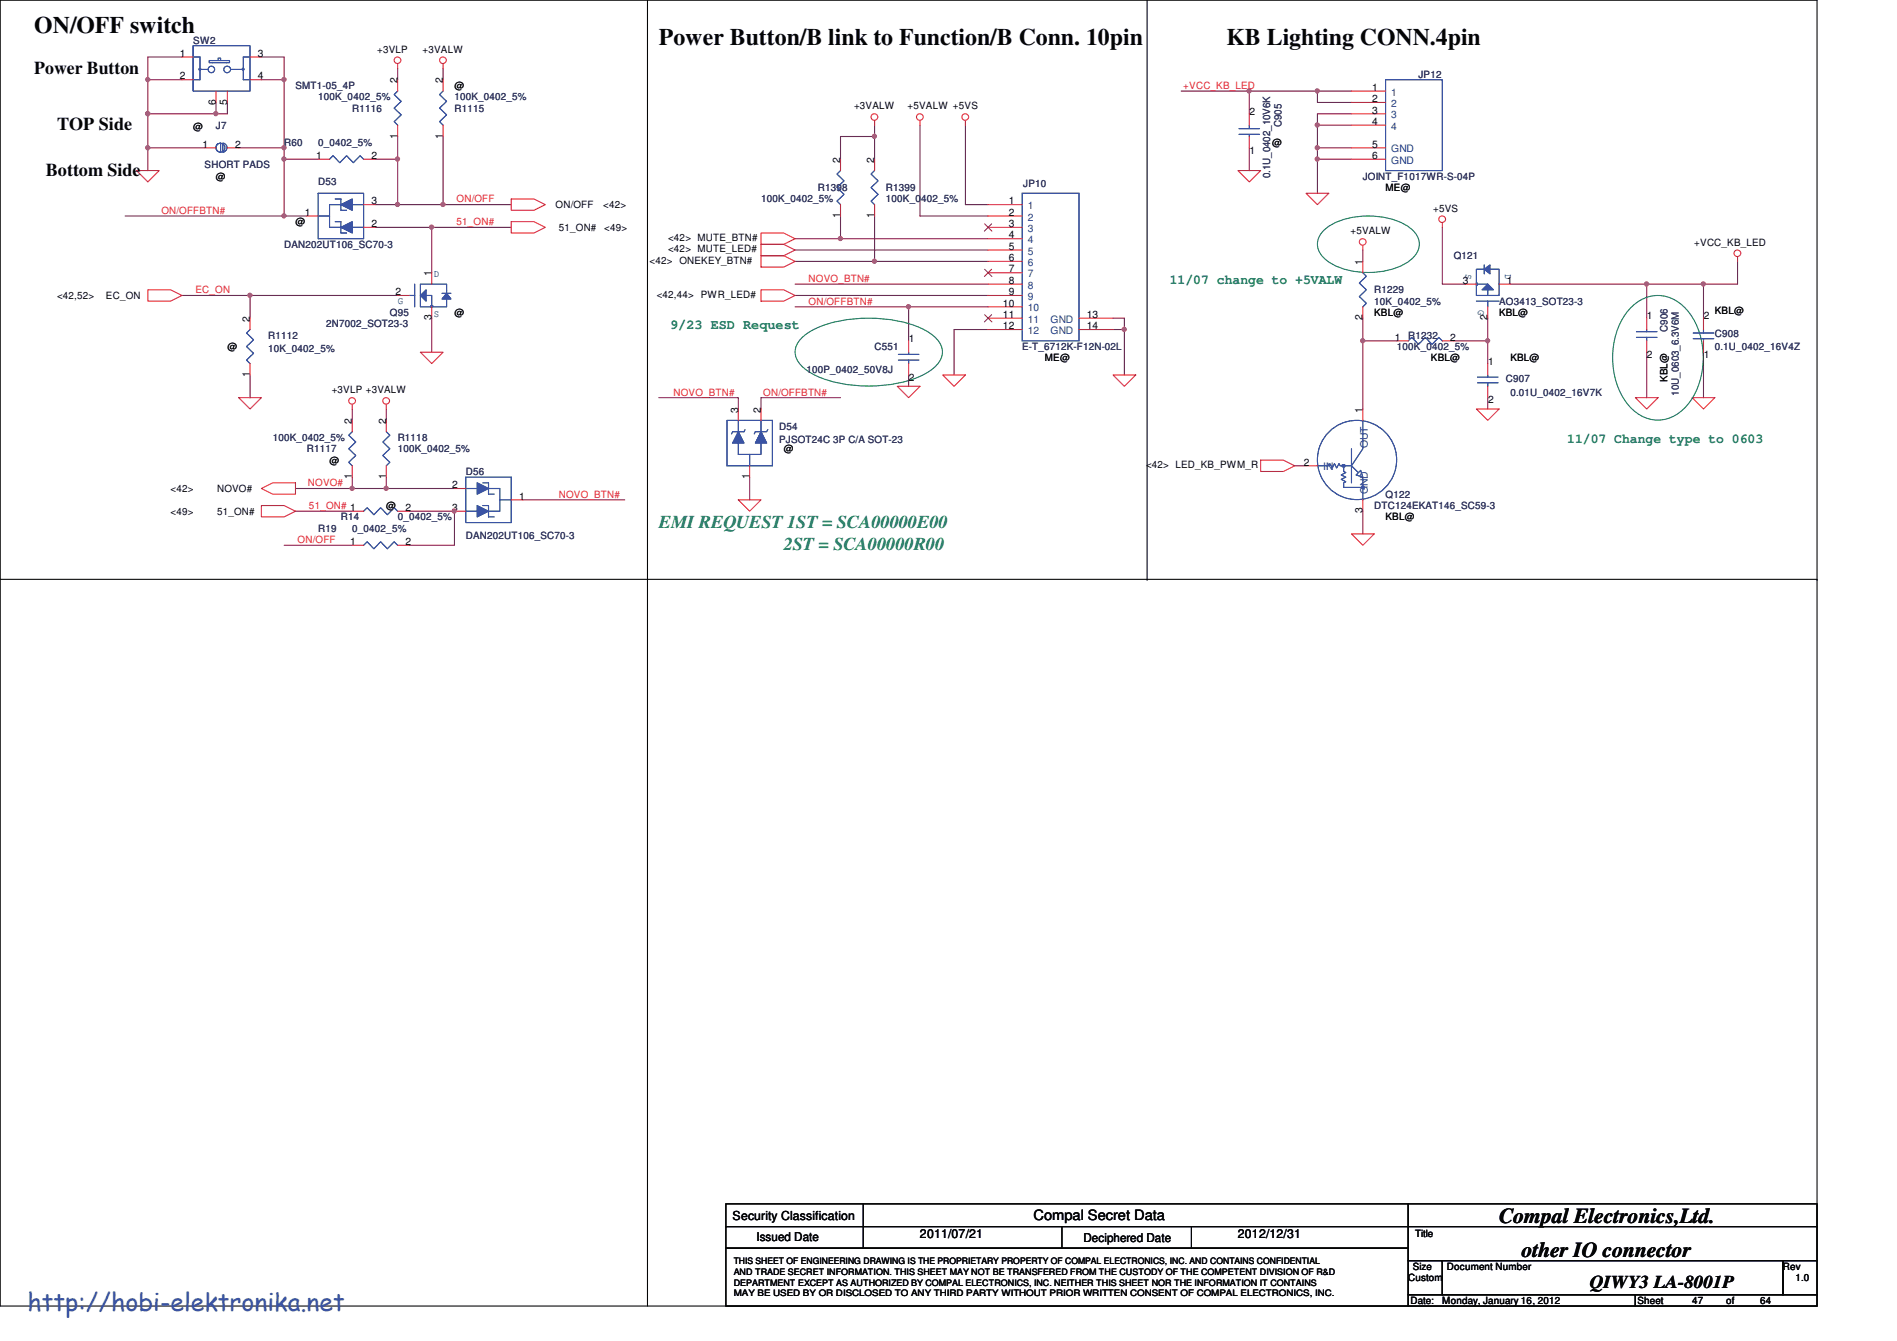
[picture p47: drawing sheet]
<svg xmlns="http://www.w3.org/2000/svg" width="297mm" height="210mm" viewBox="0 0 297 210" stroke-linecap="round" stroke-linejoin="round" font-family="sans-serif">
<defs><g id="words">
<text font-size="3.9" fill="#3953a4" x="4.3" y="205.2">http://hobi-elektronika.net</text>
<g font-size="3.7" fill="#040505">
<text x="5.4" y="5.2">ON/OFF switch</text>
<text x="103.2" y="7">Power Button/B link to Function/B Conn. 10pin</text>
<text x="192.1" y="7">KB Lighting CONN.4pin</text>
</g>
<g font-size="3.3" fill="#040505">
<text x="234.7" y="191.6">Compal Electronics,Ltd.</text>
<text x="238.3" y="196.9">other IO connector</text>
</g>
<g font-size="2.8" fill="#040505">
<text x="5.4" y="11.5">Power Button</text>
<text x="8.9" y="20.4">TOP Side</text>
<text x="7.2" y="27.5">Bottom Side</text>
<text x="249" y="201.8">QIWY3 LA-8001P</text>
</g>
<g font-size="2.8" fill="#0a8141">
<text x="103.2" y="82.6">EMI REQUEST 1ST = SCA00000E00</text>
<text x="122.7" y="86.2">2ST = SCA00000R00</text>
</g>
<text font-size="2.2" fill="#040505" x="161.8" y="191.1">Compal Secret Data</text>
<g font-size="2.1" fill="#0a8141">
<text x="183.2" y="44.4">11/07 change to +5VALW</text>
<text x="104.9" y="51.6">9/23 ESD Request</text>
<text x="245.4" y="69.3">11/07 Change type to 0603</text>
</g>
<g font-size="1.9" fill="#040505">
<text x="114.7" y="191">Security Classification</text>
<text x="118.4" y="194.3">Issued Date</text>
<text x="144.1" y="193.8">2011/07/21</text>
<text x="169.7" y="194.5">Deciphered Date</text>
<text x="193.8" y="193.8">2012/12/31</text>
</g>
<g font-size="1.6" fill="#040505">
<text x="28.1" y="8.9">1</text>
<text x="40.4" y="8.9">3</text>
<text x="59.1" y="8.3">+3VLP</text>
<text x="66.2" y="8.3">+3VALW</text>
<text x="28.1" y="12.4">2</text>
<text x="33.8" y="16.4" transform="rotate(-90 33.8 16.4)">6</text>
<text x="35.6" y="16.4" transform="rotate(-90 35.6 16.4)">5</text>
<text x="40.4" y="12.4">4</text>
<text x="62.2" y="13" transform="rotate(-90 62.2 13)">2</text>
<text x="69.3" y="13" transform="rotate(-90 69.3 13)">2</text>
<text x="71.2" y="13.9">@</text>
<text x="133.7" y="17.1">+3VALW</text>
<text x="142.1" y="17.1">+5VALW +5VS</text>
<text x="195.7" y="18">2</text>
<text x="214.8" y="14.2">1</text>
<text x="214.8" y="16">2</text>
<text x="214.8" y="17.8">3</text>
<text x="30.3" y="20.3">@</text>
<text x="31.7" y="23.1">1</text>
<text x="36.8" y="23.1">2</text>
<text x="62.2" y="21.7" transform="rotate(-90 62.2 21.7)">1</text>
<text x="69.3" y="21.7" transform="rotate(-90 69.3 21.7)">1</text>
<text x="199.2" y="22.8">@</text>
<text x="214.8" y="19.6">4</text>
<text x="214.8" y="23.1">5</text>
<text x="33.8" y="28.1">@</text>
<text x="49.5" y="24.9">1</text>
<text x="58.2" y="24.9">2</text>
<text x="131.6" y="25.5" transform="rotate(-90 131.6 25.5)">2</text>
<text x="136.9" y="25.5" transform="rotate(-90 136.9 25.5)">2</text>
<text x="195.7" y="24">1</text>
<text x="214.8" y="24.9">6</text>
<text x="217" y="29.9">ME@</text>
<text x="46.3" y="35.3">@</text>
<text x="47.7" y="33.8">1</text>
<text x="58.2" y="35.6">2</text>
<text x="58.2" y="32">3</text>
<text x="87" y="32.6">ON/OFF</text>
<text x="94.4" y="32.6">&lt;42&gt;</text>
<text x="131.6" y="34.2" transform="rotate(-90 131.6 34.2)">1</text>
<text x="136.9" y="34.2" transform="rotate(-90 136.9 34.2)">1</text>
<text x="157.9" y="32">1</text>
<text x="157.9" y="33.8">2</text>
<text x="157.9" y="35.6">3</text>
<text x="224.4" y="33.1">+5VS</text>
<text x="87.5" y="36.1">51_ON#</text>
<text x="94.6" y="36.1">&lt;49&gt;</text>
<text x="101.7" y="41.3">&lt;42&gt; ONEKEY_BTN#</text>
<text x="104.6" y="37.8">&lt;42&gt; MUTE_BTN#</text>
<text x="104.6" y="39.5">&lt;42&gt; MUTE_LED#</text>
<text x="157.9" y="37.3">4</text>
<text x="157.9" y="39.1">5</text>
<text x="157.9" y="40.9">6</text>
<text x="211.5" y="36.7">+5VALW</text>
<text x="213.4" y="41.5" transform="rotate(-90 213.4 41.5)">1</text>
<text x="265.3" y="38.5">+VCC_KB_LED</text>
<text x="8.9" y="46.8">&lt;42,52&gt;</text>
<text x="16.6" y="46.8">EC_ON</text>
<text x="61.9" y="46.2">2</text>
<text x="67.6" y="43.3" transform="rotate(-90 67.6 43.3)">1</text>
<text x="102.8" y="46.6">&lt;42,44&gt; PWR_LED#</text>
<text x="157.9" y="42.7">7</text>
<text x="157.9" y="44.4">8</text>
<text x="157.9" y="46.2">9</text>
<text x="229.1" y="44.4">3</text>
<text x="236" y="44.4">1</text>
<text x="39.1" y="50.4" transform="rotate(-90 39.1 50.4)">2</text>
<text x="67.6" y="50.2" transform="rotate(-90 67.6 50.2)">3</text>
<text x="71.2" y="49.5">@</text>
<text x="142.3" y="53.5">1</text>
<text x="157.1" y="48">10</text>
<text x="157.1" y="49.8">11</text>
<text x="157.1" y="51.6">12</text>
<text x="170.2" y="49.8">13</text>
<text x="170.2" y="51.6">14</text>
<text x="213.4" y="50.2" transform="rotate(-90 213.4 50.2)">2</text>
<text x="215.2" y="49.5">KBL@</text>
<text x="218.4" y="53.3">1</text>
<text x="227.1" y="53.3">2</text>
<text x="232.9" y="50.2" transform="rotate(-90 232.9 50.2)">2</text>
<text x="234.7" y="49.5">KBL@</text>
<text x="257.9" y="50">1</text>
<text x="266.8" y="50">2</text>
<text x="268.5" y="49.1">KBL@</text>
<text x="35.6" y="54.8">@</text>
<text x="39.1" y="59.1" transform="rotate(-90 39.1 59.1)">1</text>
<text x="142.3" y="59.6">2</text>
<text x="163.6" y="56.6">ME@</text>
<text x="224.1" y="56.6">KBL@</text>
<text x="233" y="57.1">1</text>
<text x="236.5" y="56.6">KBL@</text>
<text x="257.9" y="56">2</text>
<text x="261.1" y="59.8" transform="rotate(-90 261.1 59.8)">KBL@</text>
<text x="266.8" y="56">1</text>
<text x="51.9" y="61.6">+3VLP +3VALW</text>
<text x="115.6" y="64.6" transform="rotate(-90 115.6 64.6)">3</text>
<text x="119.1" y="64.6" transform="rotate(-90 119.1 64.6)">2</text>
<text x="213.4" y="64.6" transform="rotate(-90 213.4 64.6)">1</text>
<text x="233" y="63.2">2</text>
<text x="55.1" y="66.4" transform="rotate(-90 55.1 66.4)">2</text>
<text x="60.4" y="66.4" transform="rotate(-90 60.4 66.4)">2</text>
<text x="122.7" y="70.8">@</text>
<text x="26.7" y="77">&lt;42&gt;</text>
<text x="34" y="77">NOVO#</text>
<text x="51.6" y="72.6">@</text>
<text x="55.1" y="75.1" transform="rotate(-90 55.1 75.1)">1</text>
<text x="60.4" y="75.1" transform="rotate(-90 60.4 75.1)">1</text>
<text x="70.8" y="76.5">2</text>
<text x="117.3" y="75.1" transform="rotate(-90 117.3 75.1)">1</text>
<text x="179.4" y="73.3">&lt;42&gt; LED_KB_PWM_R</text>
<text x="204.2" y="72.9">2</text>
<text x="26.7" y="80.6">&lt;49&gt;</text>
<text x="34" y="80.6">51_ON#</text>
<text x="60.5" y="79.7">@</text>
<text x="63.5" y="80">2</text>
<text x="70.8" y="80">3</text>
<text x="81.3" y="78.2">1</text>
<text x="213.4" y="80.4" transform="rotate(-90 213.4 80.4)">3</text>
<text x="217" y="81.5">KBL@</text>
<text x="54.8" y="85.3">1</text>
<text x="63.5" y="85.3">2</text>
<text x="221.6" y="193.7">Title</text>
<text x="220.5" y="200.6">Custom</text>
<text x="221.2" y="198.8">Size</text>
<text x="226.6" y="198.8">Document Number</text>
<text x="279.2" y="198.8">Rev</text>
<text x="281.1" y="200.6">1.0</text>
<text x="220.8" y="204.2">Date:</text>
<text x="225.8" y="204.2">Monday, January 16, 2012</text>
<text x="256.4" y="204.2">Sheet</text>
<text x="265" y="204.2">47</text>
<text x="270.3" y="204.2">of</text>
<text x="275.6" y="204.2">64</text>
</g>
<g font-size="1.6" fill="#2d2d72">
<text x="30.3" y="6.8">SW2</text>
<text x="46.3" y="13.9">SMT1-05_4P</text>
<text x="49.8" y="15.7">100K_0402_5%</text>
<text x="55.2" y="17.5">R1116</text>
<text x="71.2" y="17.5">R1115</text>
<text x="71.2" y="15.7">100K_0402_5%</text>
<text x="222.1" y="12.1">JP12</text>
<text x="33.8" y="20.1">J7</text>
<text x="44.5" y="22.8">R60</text>
<text x="49.8" y="22.8">0_0402_5%</text>
<text x="200.7" y="19.9" transform="rotate(-90 200.7 19.9)">C905</text>
<text x="32" y="26.4">SHORT PADS</text>
<text x="49.8" y="29">D53</text>
<text x="128.1" y="29.9">R1398</text>
<text x="138.7" y="29.9">R1399</text>
<text x="160.2" y="29.2">JP10</text>
<text x="198.9" y="27.9" transform="rotate(-90 198.9 27.9)">0.1U_0402_10V6K</text>
<text x="213.4" y="28.1">JOINT_F1017WR-S-04P</text>
<text x="119.2" y="31.7">100K_0402_5%</text>
<text x="138.7" y="31.7">100K_0402_5%</text>
<text x="44.5" y="38.8">DAN202UT106_SC70-3</text>
<text x="227.6" y="40.6">Q121</text>
<text x="215.2" y="45.9">R1229</text>
<text x="215.2" y="47.7">10K_0402_5%</text>
<text x="234.7" y="47.7">AO3413_SOT23-3</text>
<text x="42" y="53">R1112</text>
<text x="51.1" y="51.3">2N7002_SOT23-3</text>
<text x="61" y="49.5">Q95</text>
<text x="220.5" y="53">R1232</text>
<text x="261.1" y="51.9" transform="rotate(-90 261.1 51.9)">C906</text>
<text x="268.5" y="52.7">C908</text>
<text x="42" y="55.2">10K_0402_5%</text>
<text x="126.3" y="58.4">100P_0402_50V8J</text>
<text x="136.9" y="54.8">C551</text>
<text x="160.1" y="54.8">E-T_6712K-F12N-02L</text>
<text x="218.7" y="54.8">100K_0402_5%</text>
<text x="235.8" y="59.8">C907</text>
<text x="268.5" y="54.8">0.1U_0402_16V4Z</text>
<text x="236.5" y="61.9">0.01U_0402_16V7K</text>
<text x="262.9" y="61.9" transform="rotate(-90 262.9 61.9)">10U_0603_6.3V6M</text>
<text x="42.7" y="69">100K_0402_5%</text>
<text x="48" y="70.8">R1117</text>
<text x="62.3" y="69">R1118</text>
<text x="62.3" y="70.8">100K_0402_5%</text>
<text x="122" y="67.3">D54</text>
<text x="122" y="69.4">PJSOT24C 3P C/A SOT-23</text>
<text x="72.9" y="74.4">D56</text>
<text x="217" y="77.9">Q122</text>
<text x="49.8" y="83.3">R19</text>
<text x="53.4" y="81.5">R14</text>
<text x="55.2" y="83.3">0_0402_5%</text>
<text x="62.3" y="81.5">0_0402_5%</text>
<text x="215.2" y="79.7">DTC124EKAT146_SC59-3</text>
<text x="72.9" y="84.3">DAN202UT106_SC70-3</text>
</g>
<g font-size="1.6" fill="#ec2426">
<text x="185.3" y="13.9">+VCC_KB_LED</text>
<text x="25.3" y="33.5">ON/OFFBTN#</text>
<text x="71.5" y="31.7">ON/OFF</text>
<text x="71.5" y="35.3">51_ON#</text>
<text x="30.6" y="45.9">EC_ON</text>
<text x="126.6" y="44.2">NOVO_BTN#</text>
<text x="126.6" y="47.7">ON/OFFBTN#</text>
<text x="105.4" y="61.9">NOVO_BTN#</text>
<text x="119.5" y="61.9">ON/OFFBTN#</text>
<text x="48.2" y="76.2">NOVO#</text>
<text x="87.5" y="77.9">NOVO_BTN#</text>
<text x="48.4" y="79.7">51_ON# 1</text>
<text x="46.6" y="85">ON/OFF</text>
</g>
<g font-size="1.6" fill="#1d437e">
<text x="217.8" y="15">1</text>
<text x="217.8" y="16.8">2</text>
<text x="217.8" y="18.5">3</text>
<text x="217.8" y="20.3">4</text>
<text x="217.8" y="23.9">GND</text>
<text x="217.8" y="25.7">GND</text>
<text x="160.9" y="32.8">1</text>
<text x="160.9" y="34.5">2</text>
<text x="160.9" y="36.3">3</text>
<text x="160.9" y="38.1">4</text>
<text x="160.9" y="39.9">5</text>
<text x="160.9" y="41.7">6</text>
<text x="160.9" y="43.4">7</text>
<text x="160.9" y="45.2">8</text>
<text x="160.9" y="47">9</text>
<text x="160.9" y="48.8">10</text>
<text x="160.9" y="50.5">11</text>
<text x="160.9" y="52.3">12</text>
<text x="164.5" y="50.5">GND</text>
<text x="164.5" y="52.3">GND</text>
<text x="214.2" y="70.2" transform="rotate(-90 214.2 70.2)">OUT</text>
<text x="207.2" y="73.7">IN</text>
<text x="214.2" y="77.4" transform="rotate(-90 214.2 77.4)">GND</text>
</g>
<g font-size="1.6" fill="#3a53a4">
<text x="62.3" y="47.7">G</text>
<text x="67.9" y="43.4">D</text>
<text x="229.5" y="42.9" transform="rotate(90 229.5 42.9)">S</text>
<text x="235.7" y="42.9" transform="rotate(90 235.7 42.9)">D</text>
<text x="67.9" y="49.6">S</text>
<text x="231.4" y="48.6" transform="rotate(90 231.4 48.6)">G</text>
</g>
<g font-size="1.4" fill="#040505">
<text x="114.9" y="198">THIS SHEET OF ENGINEERING DRAWING IS THE PROPRIETARY PROPERTY OF COMPAL ELECTRONICS, INC. AND CONTAINS CONFIDENTIAL</text>
<text x="114.9" y="199.6">AND TRADE SECRET INFORMATION. THIS SHEET MAY NOT BE TRANSFERED FROM THE CUSTODY OF THE COMPETENT DIVISION OF R&amp;D</text>
<text x="114.9" y="201.3">DEPARTMENT EXCEPT AS AUTHORIZED BY COMPAL ELECTRONICS, INC. NEITHER THIS SHEET NOR THE INFORMATION IT CONTAINS</text>
<text x="114.9" y="202.9">MAY BE USED BY OR DISCLOSED TO ANY THIRD PARTY WITHOUT PRIOR WRITTEN CONSENT OF COMPAL ELECTRONICS, INC.</text>
</g>
</g></defs>
<path d="M0 0h284.5v204.5h-284.5z" fill="none" stroke="#040505" stroke-width=".17"/>
<path d="M69.4 32h10.6" fill="none" stroke="#7f1542" stroke-width=".17"/>
<circle cx="69.4" cy="32" r=".32" fill="#b8529f"/>
<circle cx="69.4" cy="32" r=".32" fill="none" stroke="#b8529f" stroke-width=".17"/>
<path d="M40.9 8.9h3.6M40.9 12.5h3.6M80 35.6h-12.4v7.1" fill="none" stroke="#7f1542" stroke-width=".17"/>
<circle cx="67.6" cy="35.6" r=".32" fill="#b8529f"/>
<circle cx="67.6" cy="35.6" r=".32" fill="none" stroke="#b8529f" stroke-width=".17"/>
<path d="M58.7 35.6h8.9M28.5 46.3h10.7v3.5" fill="none" stroke="#7f1542" stroke-width=".17"/>
<circle cx="39.1" cy="46.2" r=".32" fill="#b8529f"/>
<circle cx="39.1" cy="46.2" r=".32" fill="none" stroke="#b8529f" stroke-width=".17"/>
<path d="M39.2 46.3h23.1M39.2 58.7v3.6M67.6 49.8v5.4M60.5 76.5h10.7M103.2 62.3h12.4v1.7M117.4 74.7v3.6M119.2 62.3h12.4" fill="none" stroke="#7f1542" stroke-width=".17"/>
<circle cx="60.5" cy="76.5" r=".32" fill="#b8529f"/>
<circle cx="60.5" cy="76.5" r=".32" fill="none" stroke="#b8529f" stroke-width=".17"/>
<path d="M60.5 64v1.8M60.5 74.7v1.8h-5.3M81.8 78.3h16" fill="none" stroke="#7f1542" stroke-width=".17"/>
<circle cx="55.1" cy="76.5" r=".32" fill="#b8529f"/>
<circle cx="55.1" cy="76.5" r=".32" fill="none" stroke="#b8529f" stroke-width=".17"/>
<path d="M23.2 17.8h10.6M23.2 8.9v3.6" fill="none" stroke="#7f1542" stroke-width=".17"/>
<circle cx="23.1" cy="17.8" r=".32" fill="#b8529f"/>
<circle cx="23.1" cy="17.8" r=".32" fill="none" stroke="#b8529f" stroke-width=".17"/>
<path d="M44.5 24.9v8.9" fill="none" stroke="#7f1542" stroke-width=".17"/>
<circle cx="44.5" cy="33.8" r=".32" fill="#b8529f"/>
<circle cx="44.5" cy="33.8" r=".32" fill="none" stroke="#b8529f" stroke-width=".17"/>
<circle cx="44.5" cy="24.9" r=".32" fill="#b8529f"/>
<circle cx="44.5" cy="24.9" r=".32" fill="none" stroke="#b8529f" stroke-width=".17"/>
<path d="M33.8 17.8h1.8M44.5 8.9v3.6M19.6 33.8h28.4M119.2 62.3v1.7" fill="none" stroke="#7f1542" stroke-width=".17"/>
<circle cx="33.8" cy="17.8" r=".32" fill="#b8529f"/>
<circle cx="33.8" cy="17.8" r=".32" fill="none" stroke="#b8529f" stroke-width=".17"/>
<path d="M23.2 23.2v3.5" fill="none" stroke="#7f1542" stroke-width=".17"/>
<circle cx="23.1" cy="23.1" r=".32" fill="#b8529f"/>
<circle cx="23.1" cy="23.1" r=".32" fill="none" stroke="#b8529f" stroke-width=".17"/>
<path d="M23.2 8.9h5.3M28.5 12.5h-5.3v5.3M33.8 16v1.8" fill="none" stroke="#7f1542" stroke-width=".17"/>
<circle cx="23.1" cy="12.5" r=".32" fill="#b8529f"/>
<circle cx="23.1" cy="12.5" r=".32" fill="none" stroke="#b8529f" stroke-width=".17"/>
<path d="M35.6 16v1.8M44.5 12.5v10.7h-7.1" fill="none" stroke="#7f1542" stroke-width=".17"/>
<circle cx="44.5" cy="12.5" r=".32" fill="#b8529f"/>
<circle cx="44.5" cy="12.5" r=".32" fill="none" stroke="#b8529f" stroke-width=".17"/>
<path d="M23.2 17.8v5.4h8.8" fill="none" stroke="#7f1542" stroke-width=".17"/>
<circle cx="23.1" cy="17.8" r=".32" fill="#b8529f"/>
<circle cx="23.1" cy="17.8" r=".32" fill="none" stroke="#b8529f" stroke-width=".17"/>
<path d="M144.1 19.6v14.2h10.6M151.2 19.6v12.4h3.5M225.8 35.6v8.9M154.7 51.6h-5.3v7.1M272.1 40.9v3.6h-5.4" fill="none" stroke="#7f1542" stroke-width=".17"/>
<circle cx="266.7" cy="44.5" r=".32" fill="#b8529f"/>
<circle cx="266.7" cy="44.5" r=".32" fill="none" stroke="#b8529f" stroke-width=".17"/>
<path d="M257.8 49.8v-5.3h8.9v5.3" fill="none" stroke="#7f1542" stroke-width=".17"/>
<circle cx="257.8" cy="44.5" r=".32" fill="#b8529f"/>
<circle cx="257.8" cy="44.5" r=".32" fill="none" stroke="#b8529f" stroke-width=".17"/>
<path d="M213.4 53.4v10.6M236.5 44.5h21.3M257.8 55.2v7.1M266.7 55.2v7.1" fill="none" stroke="#7f1542" stroke-width=".17"/>
<circle cx="213.4" cy="53.4" r=".32" fill="#b8529f"/>
<circle cx="213.4" cy="53.4" r=".32" fill="none" stroke="#b8529f" stroke-width=".17"/>
<path d="M233 53.4v3.5" fill="none" stroke="#7f1542" stroke-width=".17"/>
<circle cx="232.9" cy="53.4" r=".32" fill="#b8529f"/>
<circle cx="232.9" cy="53.4" r=".32" fill="none" stroke="#b8529f" stroke-width=".17"/>
<path d="M206.3 14.3h-10.7v3.5M213.4 39.2v1.7M213.4 49.8v3.6h5.3M225.8 44.5h3.6M233 49.8v3.6h-5.4M202.7 72.9h1.8M233 62.3v1.7M213.4 80v3.6" fill="none" stroke="#7f1542" stroke-width=".17"/>
<circle cx="195.6" cy="14.2" r=".32" fill="#b8529f"/>
<circle cx="195.6" cy="14.2" r=".32" fill="none" stroke="#b8529f" stroke-width=".17"/>
<path d="M185 14.3h10.6M206.3 14.3h5.3M195.6 23.2v3.5" fill="none" stroke="#7f1542" stroke-width=".17"/>
<circle cx="206.3" cy="14.2" r=".32" fill="#b8529f"/>
<circle cx="206.3" cy="14.2" r=".32" fill="none" stroke="#b8529f" stroke-width=".17"/>
<path d="M206.3 14.3v1.7h5.3M211.6 17.8h-5.3v1.8h5.3" fill="none" stroke="#7f1542" stroke-width=".17"/>
<circle cx="206.3" cy="19.6" r=".32" fill="#b8529f"/>
<circle cx="206.3" cy="19.6" r=".32" fill="none" stroke="#b8529f" stroke-width=".17"/>
<path d="M206.3 24.9v5.4" fill="none" stroke="#7f1542" stroke-width=".17"/>
<circle cx="206.3" cy="24.9" r=".32" fill="#b8529f"/>
<circle cx="206.3" cy="24.9" r=".32" fill="none" stroke="#b8529f" stroke-width=".17"/>
<path d="M206.3 19.6v3.6h5.3M206.3 23.2v1.7h5.3" fill="none" stroke="#7f1542" stroke-width=".17"/>
<circle cx="206.3" cy="23.1" r=".32" fill="#b8529f"/>
<circle cx="206.3" cy="23.1" r=".32" fill="none" stroke="#b8529f" stroke-width=".17"/>
<path d="M69.4 10.7v1.8M69.4 21.4v10.6h-7.1M46.3 80h8.9" fill="none" stroke="#7f1542" stroke-width=".17"/>
<circle cx="62.2" cy="32" r=".32" fill="#b8529f"/>
<circle cx="62.2" cy="32" r=".32" fill="none" stroke="#b8529f" stroke-width=".17"/>
<path d="M62.3 24.9v7.1" fill="none" stroke="#7f1542" stroke-width=".17"/>
<circle cx="62.2" cy="24.9" r=".32" fill="#b8529f"/>
<circle cx="62.2" cy="24.9" r=".32" fill="none" stroke="#b8529f" stroke-width=".17"/>
<path d="M58.7 32h3.6M64 80h7.2" fill="none" stroke="#7f1542" stroke-width=".17"/>
<circle cx="71.1" cy="80" r=".32" fill="#b8529f"/>
<circle cx="71.1" cy="80" r=".32" fill="none" stroke="#b8529f" stroke-width=".17"/>
<path d="M62.3 10.7v1.8M44.5 23.2v1.7h5.3M62.3 21.4v3.5h-3.6M44.5 85.4h10.7M71.2 80v5.4h-7.2" fill="none" stroke="#7f1542" stroke-width=".17"/>
<circle cx="44.5" cy="23.1" r=".32" fill="#b8529f"/>
<circle cx="44.5" cy="23.1" r=".32" fill="none" stroke="#b8529f" stroke-width=".17"/>
<path d="M136.9 19.6v1.8M124.5 39.2h30.2M131.6 33.8v3.6h-7.1M136.9 33.8v7.1M124.5 40.9h30.2" fill="none" stroke="#7f1542" stroke-width=".17"/>
<circle cx="136.9" cy="40.9" r=".32" fill="#b8529f"/>
<circle cx="136.9" cy="40.9" r=".32" fill="none" stroke="#b8529f" stroke-width=".17"/>
<path d="M136.9 21.4h-5.3v3.5" fill="none" stroke="#7f1542" stroke-width=".17"/>
<circle cx="136.9" cy="21.3" r=".32" fill="#b8529f"/>
<circle cx="136.9" cy="21.3" r=".32" fill="none" stroke="#b8529f" stroke-width=".17"/>
<path d="M131.6 37.4h23.1" fill="none" stroke="#7f1542" stroke-width=".17"/>
<circle cx="131.6" cy="37.3" r=".32" fill="#b8529f"/>
<circle cx="131.6" cy="37.3" r=".32" fill="none" stroke="#b8529f" stroke-width=".17"/>
<path d="M136.9 21.4v3.5M142.3 48h12.4" fill="none" stroke="#7f1542" stroke-width=".17"/>
<circle cx="142.3" cy="48" r=".32" fill="#b8529f"/>
<circle cx="142.3" cy="48" r=".32" fill="none" stroke="#b8529f" stroke-width=".17"/>
<path d="M124.5 44.5h30.2M124.5 46.3h30.2M174.3 51.6h1.8M176.1 49.8v8.9" fill="none" stroke="#7f1542" stroke-width=".17"/>
<circle cx="176" cy="51.6" r=".32" fill="#b8529f"/>
<circle cx="176" cy="51.6" r=".32" fill="none" stroke="#b8529f" stroke-width=".17"/>
<path d="M124.5 48h17.8v5.4M142.3 58.7v1.8M174.3 49.8h1.8M55.2 64v1.8M55.2 74.7v1.8h-8.9" fill="none" stroke="#7f1542" stroke-width=".17"/>
<g fill="none" stroke="#ec2426" stroke-width=".17">
<path d="M28.5 8.9h1.8M28.5 12.5h1.8M33.8 14.3v1.7M35.6 14.3v1.7M39.2 8.9h1.7M39.2 12.5h1.7M62.3 10v.7M69.4 10v.7M136.9 18.9v.7M144.1 18.9v.7M151.2 18.9v.7M195.6 17.8v1.8"/>
<path d="M21.4 26.7h3.5l-1.7 1.8zM32 23.2h1.8M35.6 23.2h1.8M80 31.2h3.6l1.8 .8-1.8 .9h-3.6zM80 34.7h3.6l1.8 .9-1.8 .9h-3.6zM119.2 36.5h3.5l1.8 .9-1.8 .9h-3.5zM119.2 38.3h3.5l1.8 .9-1.8 .8h-3.5zM136.9 24.9v1.8M136.9 32v1.8M154.7 32h5.4M154.7 33.8h5.4M154.7 35.6h5.4"/>
<path d="M154.7 37.4h5.4M154.7 39.2h5.4M193.8 26.7h3.6l-1.8 1.8zM195.6 21.4v1.8M204.5 30.3h3.6l-1.8 1.7zM213.4 38.4v.8M225.8 34.9v.7M23.2 45.4h3.5l1.8 .9-1.8 .9h-3.5zM39.2 49.8v1.8M39.2 56.9v1.8M65.8 55.2h3.6l-1.8 1.7zM119.2 40h3.5l1.8 .9-1.8 .9h-3.5z"/>
<path d="M119.2 45.4h3.5l1.8 .9-1.8 .9h-3.5zM147.6 58.7h3.6l-1.8 1.8zM154.7 40.9h5.4M154.7 42.7h5.4M154.7 44.5h5.4M154.7 46.3h5.4M154.7 48h5.4M154.7 49.8h5.4M154.7 51.6h5.4M168.9 49.8h5.4M168.9 51.6h5.4M174.3 58.7h3.5l-1.7 1.8z"/>
<path d="M257.8 49.8v1.8M257.8 53.4v1.8M266.7 49.8v1.8M266.7 53.4v1.8M272.1 40.2v.7M37.4 62.3h3.5l-1.7 1.7zM40.9 76.5l1.8-.9h3.6v1.8h-3.6zM40.9 79.2h3.6l1.8 .8-1.8 .9h-3.6zM55.2 63.3v.7M60.5 63.3v.7M115.6 78.3h3.6l-1.8 1.7zM140.5 60.5h3.6l-1.8 1.8z"/>
<path d="M197.4 72h3.6l1.7 .9-1.7 .9h-3.6zM231.2 64h3.5l-1.7 1.8zM256.1 62.3h3.5l-1.8 1.7zM265 62.3h3.5l-1.8 1.7zM55.2 85.4h1.7M55.2 80h1.7M62.3 85.4h1.7M62.3 80h1.7M211.6 83.6h3.6l-1.8 1.8z"/>
<circle cx="62.3" cy="9.4" r=".52"/>
<circle cx="69.4" cy="9.4" r=".52"/>
<circle cx="136.9" cy="18.3" r=".52"/>
<circle cx="144" cy="18.3" r=".52"/>
<circle cx="151.2" cy="18.3" r=".52"/>
<circle cx="213.4" cy="37.9" r=".52"/>
<circle cx="225.8" cy="34.3" r=".52"/>
<circle cx="272.1" cy="39.7" r=".52"/>
<circle cx="55.1" cy="62.8" r=".52"/>
<circle cx="60.5" cy="62.8" r=".52"/>
</g>
<g fill="none" stroke="#040505" stroke-width=".17">
<path d="M101.4 0v204.5M179.6 0v90.7M0 90.7h284.5M179.6 90.7h.1M284.5 90.7h.1M113.7 188.5h106.8v3.6h-106.8zM113.7 192.1h106.8v3.3h-106.8zM113.7 195.4h106.8v9.1h-106.8zM135.2 188.5v6.9M166.3 192.1v3.3M186.6 192.1v3.3M220.5 188.5h64v3.6h-64z"/>
<path d="M220.5 192.1h64v5.3h-64zM220.5 197.4h5.3v5.3h-5.3zM225.8 197.4h53.4v5.3h-53.4zM279.2 197.4h5.3v5.3h-5.3zM220.5 202.7h35.6v1.8h-35.6zM256.1 202.7h28.4v1.8h-28.4z"/>
</g>
<path d="M207.2 36.2a9.7 9.7 0 0 1 7-2.4 10.4 10.4 0 0 1 7.2 2.4 2.77 2.77 0 0 1 0 4.1 10.7 10.7 0 0 1-8.4 2.3 9.2 9.2 0 0 1-5.8-2.3 2.79 2.79 0 0 1 0-4.1zM125.4 53.1a11.5 11.5 0 0 1 6.1-2.9 22.6 22.6 0 0 1 12.7 1.2 5.9 5.9 0 0 1 3.3 3 3.1 3.1 0 0 1-1.5 3.4 17 17 0 0 1-10 2.6 16.9 16.9 0 0 1-9.9-2.6 3 3 0 0 1-.7-4.7zM255.3 48.3a5.7 5.7 0 0 1 8.6 0 12.2 12.2 0 0 1 0 15.4 5.6 5.6 0 0 1-8.6 0 12.3 12.3 0 0 1 0-15.4z" fill="none" stroke="#0a8141" stroke-width=".17"/>
<g fill="none" stroke="#3a53a4" stroke-width=".17">
<path d="M30.3 8.9h1v1.8M30.3 7.2h8.9v7.1h-8.9zM31.2 10.7h.2v.3h-.2zM31.3 10.9h1.3M31.3 11v1.5h-1M32.8 9.5h3.1v.3h-3.1zM34.2 9.5v-.4h.3v.4M36.1 10.9h2M38 10.7h.2v.3h-.2zM38.1 11v1.5h1.1M39.2 8.9h-1.1v1.8M195.6 19.6v.5"/>
<path d="M34.2 22.5a.74 .74 0 0 0 0 1.2M34.4 22.4h.1v1.5h-.1M35 22.4a.69 .69 0 0 1 .6 .7 .69 .69 0 0 1-.6 .7M35 22.4h-.1v1.5h.1M136.9 26.7l-.5 .6 1.1 1-1.1 1.1 1.1 1-1.1 1.1 .5 .5M160.1 30.3h8.8v23.1h-8.8zM194 20.1h3.2M194 21h3.2M195.6 21v.4M39.2 51.6l-.6 .6 1.1 1-1.1 1.1 1.1 1-1.1 1.1 .6 .5M256.2 52.8h3.3M256.2 51.9h3.3"/>
<path d="M257.8 51.6v.3M257.8 52.8v.6M265.1 52.2h3.2M265.1 53h3.2M266.7 51.6v.6M266.7 53v.4M56.9 85.4l.6-.6 1 1.1 1.1-1.1 1.1 1.1 1-1.1 .6 .6M56.9 80l.6-.5 1 1.1 1.1-1.1 1.1 1.1 1-1.1 .6 .5"/>
<circle cx="33.1" cy="10.9" r=".51"/>
<circle cx="35.6" cy="10.9" r=".52"/>
<circle cx="34.5" cy="23.1" r=".7"/>
</g>
<path d="M154.2 35l1.1 1.2M155.3 35l-1.2 1.2M154.2 42.2l1.1 1.1M154.2 49.3l1.1 1.1M155.3 42.2l-1.2 1.1M155.3 49.3l-1.2 1.1" fill="none" stroke="#7f431c" stroke-width=".16"/>
<path d="M119.2 67.6l.9 1.8h-1.8z" fill="#3a53a4"/>
<path d="M113.8 65.8h7.1v7.1h-7.1zM115.6 65.8v1.8M119.2 67.6l.9 1.8h-1.8zM119.2 69.4v1.8h-1.8v1.7M119.2 65.8v1.8" fill="none" stroke="#3a53a4" stroke-width=".17"/>
<path d="M115.6 67.6l.9 1.8h-1.8z" fill="#3a53a4"/>
<path d="M115.6 67.6l.9 1.8h-1.8zM115.6 69.4v1.8h1.8M116.7 67.3l-.2 .3h-1.8l-.1 .3M120.2 67.3l-.1 .3h-1.8l-.2 .3" fill="none" stroke="#3a53a4" stroke-width=".17"/>
<path d="M119.2 67.6l.9 1.8h-1.8z" fill="#3a53a4"/>
<path d="M113.8 65.8h7.1v7.1h-7.1zM115.6 65.8v1.8M119.2 67.6l.9 1.8h-1.8zM119.2 69.4v1.8h-1.8v1.7M119.2 65.8v1.8" fill="none" stroke="#3a53a4" stroke-width=".17"/>
<path d="M115.6 67.6l.9 1.8h-1.8z" fill="#3a53a4"/>
<path d="M217 12.5h8.8v14.2h-8.8zM115.6 67.6l.9 1.8h-1.8zM115.6 69.4v1.8h1.8M116.7 67.3l-.2 .3h-1.8l-.1 .3M120.2 67.3l-.1 .3h-1.8l-.2 .3" fill="none" stroke="#3a53a4" stroke-width=".17"/>
<path d="M211.6 14.3h5.4M211.6 16h5.4M211.6 17.8h5.4M211.6 19.6h5.4M211.6 23.2h5.4M211.6 24.9h5.4M115.6 64v1.8M117.4 72.9v1.8M119.2 64v1.8" fill="none" stroke="#ec2426" stroke-width=".17"/>
<path d="M232.1 45.4l.9-.9 .8 .9z" fill="#3a53a4"/>
<path d="M232.1 45.4l.9-.9 .8 .9z" fill="none" stroke="#3a53a4" stroke-width=".17"/>
<path d="M232.4 42.2l.9-.7v1.4z" fill="#3a53a4"/>
<path d="M231.2 47.2h3.5M232.4 41.5v1.4M232.4 42.2h-1.2v2.3v-.2h.1v.4h-.1M232.4 42.2l.9-.7v1.4zM233 45.4v.9M233 47.2v.8M233.3 42.2h1.4v4.1h-3.5v-1.8h1.8" fill="none" stroke="#3a53a4" stroke-width=".17"/>
<path d="M232.1 45.4l.9-.9 .8 .9z" fill="#3a53a4"/>
<path d="M232.1 45.4l.9-.9 .8 .9z" fill="none" stroke="#3a53a4" stroke-width=".17"/>
<path d="M232.4 42.2l.9-.7v1.4z" fill="#3a53a4"/>
<path d="M231.2 47.2h3.5M232.4 41.5v1.4M232.4 42.2h-1.2v2.3v-.2h.1v.4h-.1M232.4 42.2l.9-.7v1.4zM233 45.4v.9M233 47.2v.8M233.3 42.2h1.4v4.1h-3.5v-1.8h1.8" fill="none" stroke="#3a53a4" stroke-width=".17"/>
<path d="M229.4 44.5h1.8M233 48v1.8M234.7 44.5h1.8" fill="none" stroke="#ec2426" stroke-width=".17"/>
<path d="M65.8 46.3l.9-.9v1.8z" fill="#3a53a4"/>
<path d="M65.8 46.3l.9-.9v1.8z" fill="none" stroke="#3a53a4" stroke-width=".17"/>
<path d="M69.9 45.9l.7 .9h-1.4z" fill="#3a53a4"/>
<path d="M64 46.3h.9M64.9 44.5v3.5M69.2 45.9h1.4M69.9 45.9v-1.4h-4.1v3.5h1.8v-1.7h-.9M69.9 45.9l.7 .9h-1.4zM69.9 46.8v1.2h-2.3h.2v-.1h-.4v.1" fill="none" stroke="#3a53a4" stroke-width=".17"/>
<path d="M65.8 46.3l.9-.9v1.8z" fill="#3a53a4"/>
<path d="M65.8 46.3l.9-.9v1.8z" fill="none" stroke="#3a53a4" stroke-width=".17"/>
<path d="M69.9 45.9l.7 .9h-1.4z" fill="#3a53a4"/>
<path d="M69.4 14.3l-.6 .5 1.1 1.1-1.1 1 1.1 1.1-1.1 1 .6 .6M64 46.3h.9M64.9 44.5v3.5M69.2 45.9h1.4M69.9 45.9v-1.4h-4.1v3.5h1.8v-1.7h-.9M69.9 45.9l.7 .9h-1.4zM69.9 46.8v1.2h-2.3h.2v-.1h-.4v.1M60.5 67.6l.5 .6-1.1 1 1.1 1.1-1.1 1 1.1 1.1-.5 .5" fill="none" stroke="#3a53a4" stroke-width=".17"/>
<path d="M69.4 12.5v1.8M69.4 19.6v1.8M62.3 46.3h1.7M67.6 42.7v1.8M67.6 48v1.8M60.5 65.8v1.8M60.5 72.9v1.8" fill="none" stroke="#ec2426" stroke-width=".17"/>
<path d="M53.4 35.6l1.8-.9v1.8z" fill="#3a53a4"/>
<path d="M53.4 35.6l1.8-.9v1.8z" fill="none" stroke="#3a53a4" stroke-width=".17"/>
<path d="M53.4 32l1.8-.8v1.7z" fill="#3a53a4"/>
<path d="M49.8 30.3h7.1v7.1h-7.1zM49.8 33.8h1.8M52.5 31.2h.9v1.7h.9M52.5 34.7h.9v1.8h.9M53.4 32h-1.8v3.6h1.8M53.4 32l1.8-.8v1.7zM55.2 35.6h1.7M55.2 32h1.7" fill="none" stroke="#3a53a4" stroke-width=".17"/>
<path d="M53.4 35.6l1.8-.9v1.8z" fill="#3a53a4"/>
<path d="M53.4 35.6l1.8-.9v1.8z" fill="none" stroke="#3a53a4" stroke-width=".17"/>
<path d="M53.4 32l1.8-.8v1.7z" fill="#3a53a4"/>
<g fill="none" stroke="#3a53a4" stroke-width=".17">
<path d="M62.3 14.3l-.6 .5 1.1 1.1-1.1 1 1.1 1.1-1.1 1 .6 .6M49.8 30.3h7.1v7.1h-7.1zM49.8 33.8h1.8M51.6 24.9l.6-.5 1 1.1 1.1-1.1 1 1.1 1.1-1.1 .5 .5M52.5 31.2h.9v1.7h.9M52.5 34.7h.9v1.8h.9M53.4 32h-1.8v3.6h1.8M53.4 32l1.8-.8v1.7zM55.2 35.6h1.7M55.2 32h1.7M131.6 26.7l-.5 .6 1.1 1-1.1 1.1 1.1 1-1.1 1.1 .5 .5M140.7 56.4h3.2"/>
<path d="M140.7 55.5h3.2M142.3 55.2v.3M142.3 56.4v.5M213.4 42.7l.5 .6-1.1 1 1.1 1.1-1.1 1 1.1 1.1-.5 .5M220.5 53.4l.6-.6 1 1.1 1.1-1.1 1 1.1 1.1-1.1 .5 .6M231.3 59.9h3.3M231.3 59.1h3.3M233 58.7v.4M233 59.9v.6M206.3 72.9h1.8l.1-.3 .4 .7 .4-.7 .3 .7 .4-.7 .1 .3h1.8M210.2 72.8h.4v.3h-.4zM210.4 72.9v.9l.3 .2-.7 .4 .7 .3-.7 .4 .7 .3-.3 .2v.7h3"/>
<path d="M211.6 70.3v5.3M211.6 72.9l1.1 1.1M213.1 73.7l.3 1-1.1-.3zM213.2 76.2h.4v.3h-.4zM213.4 65.8v4.5l-1.8 2.6M213.4 74.7v3.6"/>
<circle cx="212.5" cy="72" r="6.2"/>
</g>
<g fill="none" stroke="#ec2426" stroke-width=".17">
<path d="M62.3 12.5v1.8M62.3 19.6v1.8M48 33.8h1.8M49.8 24.9h1.8M56.9 35.6h1.8M56.9 32h1.8M56.9 24.9h1.8M131.6 24.9v1.8M131.6 32v1.8M142.3 53.4v1.8M142.3 56.9v1.8M213.4 40.9v1.8"/>
<path d="M213.4 48v1.8M218.7 53.4h1.8M225.8 53.4h1.8M233 56.9v1.8M204.5 72.9h1.8M213.4 64v1.8M213.4 78.3v1.7M233 60.5v1.8"/>
</g>
<path d="M74.7 75.6l1.8 .9-1.8 .9z" fill="#3a53a4"/>
<path d="M74.7 75.6l1.8 .9-1.8 .9z" fill="none" stroke="#3a53a4" stroke-width=".17"/>
<path d="M74.7 79.2l1.8 .8-1.8 .9z" fill="#3a53a4"/>
<path d="M72.9 76.5h1.8M72.9 74.7h7.1v7.1h-7.1zM74.7 79.2l1.8 .8-1.8 .9zM75.6 75.6h.9v1.8h.9M75.6 79.2h.9v1.7h.9M76.5 76.5h1.8v3.5h-1.8M78.3 78.3h1.7M72.9 80h1.8" fill="none" stroke="#3a53a4" stroke-width=".17"/>
<path d="M74.7 75.6l1.8 .9-1.8 .9z" fill="#3a53a4"/>
<path d="M74.7 75.6l1.8 .9-1.8 .9z" fill="none" stroke="#3a53a4" stroke-width=".17"/>
<path d="M74.7 79.2l1.8 .8-1.8 .9z" fill="#3a53a4"/>
<path d="M55.2 67.6l-.6 .6 1.1 1-1.1 1.1 1.1 1-1.1 1.1 .6 .5M72.9 76.5h1.8M72.9 74.7h7.1v7.1h-7.1zM74.7 79.2l1.8 .8-1.8 .9zM75.6 75.6h.9v1.8h.9M75.6 79.2h.9v1.7h.9M76.5 76.5h1.8v3.5h-1.8M78.3 78.3h1.7M72.9 80h1.8" fill="none" stroke="#3a53a4" stroke-width=".17"/>
<path d="M55.2 65.8v1.8M55.2 72.9v1.8M71.2 76.5h1.7M80 78.3h1.8M71.2 80h1.7" fill="none" stroke="#ec2426" stroke-width=".17"/>
<circle cx="69.4" cy="32" r=".32" fill="#b8529f"/>
<circle cx="69.4" cy="32" r=".32" fill="none" stroke="#b8529f" stroke-width=".17"/>
<circle cx="67.6" cy="35.6" r=".32" fill="#b8529f"/>
<circle cx="67.6" cy="35.6" r=".32" fill="none" stroke="#b8529f" stroke-width=".17"/>
<circle cx="39.1" cy="46.2" r=".32" fill="#b8529f"/>
<circle cx="39.1" cy="46.2" r=".32" fill="none" stroke="#b8529f" stroke-width=".17"/>
<circle cx="60.5" cy="76.5" r=".32" fill="#b8529f"/>
<circle cx="60.5" cy="76.5" r=".32" fill="none" stroke="#b8529f" stroke-width=".17"/>
<circle cx="55.1" cy="76.5" r=".32" fill="#b8529f"/>
<circle cx="55.1" cy="76.5" r=".32" fill="none" stroke="#b8529f" stroke-width=".17"/>
<circle cx="23.1" cy="17.8" r=".32" fill="#b8529f"/>
<circle cx="23.1" cy="17.8" r=".32" fill="none" stroke="#b8529f" stroke-width=".17"/>
<circle cx="44.5" cy="33.8" r=".32" fill="#b8529f"/>
<circle cx="44.5" cy="33.8" r=".32" fill="none" stroke="#b8529f" stroke-width=".17"/>
<circle cx="44.5" cy="24.9" r=".32" fill="#b8529f"/>
<circle cx="44.5" cy="24.9" r=".32" fill="none" stroke="#b8529f" stroke-width=".17"/>
<circle cx="33.8" cy="17.8" r=".32" fill="#b8529f"/>
<circle cx="33.8" cy="17.8" r=".32" fill="none" stroke="#b8529f" stroke-width=".17"/>
<circle cx="23.1" cy="23.1" r=".32" fill="#b8529f"/>
<circle cx="23.1" cy="23.1" r=".32" fill="none" stroke="#b8529f" stroke-width=".17"/>
<circle cx="23.1" cy="12.5" r=".32" fill="#b8529f"/>
<circle cx="23.1" cy="12.5" r=".32" fill="none" stroke="#b8529f" stroke-width=".17"/>
<circle cx="44.5" cy="12.5" r=".32" fill="#b8529f"/>
<circle cx="44.5" cy="12.5" r=".32" fill="none" stroke="#b8529f" stroke-width=".17"/>
<circle cx="23.1" cy="17.8" r=".32" fill="#b8529f"/>
<circle cx="23.1" cy="17.8" r=".32" fill="none" stroke="#b8529f" stroke-width=".17"/>
<circle cx="266.7" cy="44.5" r=".32" fill="#b8529f"/>
<circle cx="266.7" cy="44.5" r=".32" fill="none" stroke="#b8529f" stroke-width=".17"/>
<circle cx="257.8" cy="44.5" r=".32" fill="#b8529f"/>
<circle cx="257.8" cy="44.5" r=".32" fill="none" stroke="#b8529f" stroke-width=".17"/>
<circle cx="213.4" cy="53.4" r=".32" fill="#b8529f"/>
<circle cx="213.4" cy="53.4" r=".32" fill="none" stroke="#b8529f" stroke-width=".17"/>
<circle cx="232.9" cy="53.4" r=".32" fill="#b8529f"/>
<circle cx="232.9" cy="53.4" r=".32" fill="none" stroke="#b8529f" stroke-width=".17"/>
<circle cx="195.6" cy="14.2" r=".32" fill="#b8529f"/>
<circle cx="195.6" cy="14.2" r=".32" fill="none" stroke="#b8529f" stroke-width=".17"/>
<circle cx="206.3" cy="14.2" r=".32" fill="#b8529f"/>
<circle cx="206.3" cy="14.2" r=".32" fill="none" stroke="#b8529f" stroke-width=".17"/>
<circle cx="206.3" cy="19.6" r=".32" fill="#b8529f"/>
<circle cx="206.3" cy="19.6" r=".32" fill="none" stroke="#b8529f" stroke-width=".17"/>
<circle cx="206.3" cy="24.9" r=".32" fill="#b8529f"/>
<circle cx="206.3" cy="24.9" r=".32" fill="none" stroke="#b8529f" stroke-width=".17"/>
<circle cx="206.3" cy="23.1" r=".32" fill="#b8529f"/>
<circle cx="206.3" cy="23.1" r=".32" fill="none" stroke="#b8529f" stroke-width=".17"/>
<circle cx="62.2" cy="32" r=".32" fill="#b8529f"/>
<circle cx="62.2" cy="32" r=".32" fill="none" stroke="#b8529f" stroke-width=".17"/>
<circle cx="62.2" cy="24.9" r=".32" fill="#b8529f"/>
<circle cx="62.2" cy="24.9" r=".32" fill="none" stroke="#b8529f" stroke-width=".17"/>
<circle cx="71.1" cy="80" r=".32" fill="#b8529f"/>
<circle cx="71.1" cy="80" r=".32" fill="none" stroke="#b8529f" stroke-width=".17"/>
<circle cx="44.5" cy="23.1" r=".32" fill="#b8529f"/>
<circle cx="44.5" cy="23.1" r=".32" fill="none" stroke="#b8529f" stroke-width=".17"/>
<circle cx="136.9" cy="40.9" r=".32" fill="#b8529f"/>
<circle cx="136.9" cy="40.9" r=".32" fill="none" stroke="#b8529f" stroke-width=".17"/>
<circle cx="136.9" cy="21.3" r=".32" fill="#b8529f"/>
<circle cx="136.9" cy="21.3" r=".32" fill="none" stroke="#b8529f" stroke-width=".17"/>
<circle cx="131.6" cy="37.3" r=".32" fill="#b8529f"/>
<circle cx="131.6" cy="37.3" r=".32" fill="none" stroke="#b8529f" stroke-width=".17"/>
<circle cx="142.3" cy="48" r=".32" fill="#b8529f"/>
<circle cx="142.3" cy="48" r=".32" fill="none" stroke="#b8529f" stroke-width=".17"/>
<circle cx="176" cy="51.6" r=".32" fill="#b8529f"/>
<circle cx="176" cy="51.6" r=".32" fill="none" stroke="#b8529f" stroke-width=".17"/>
<use href="#words"/>
</svg>
